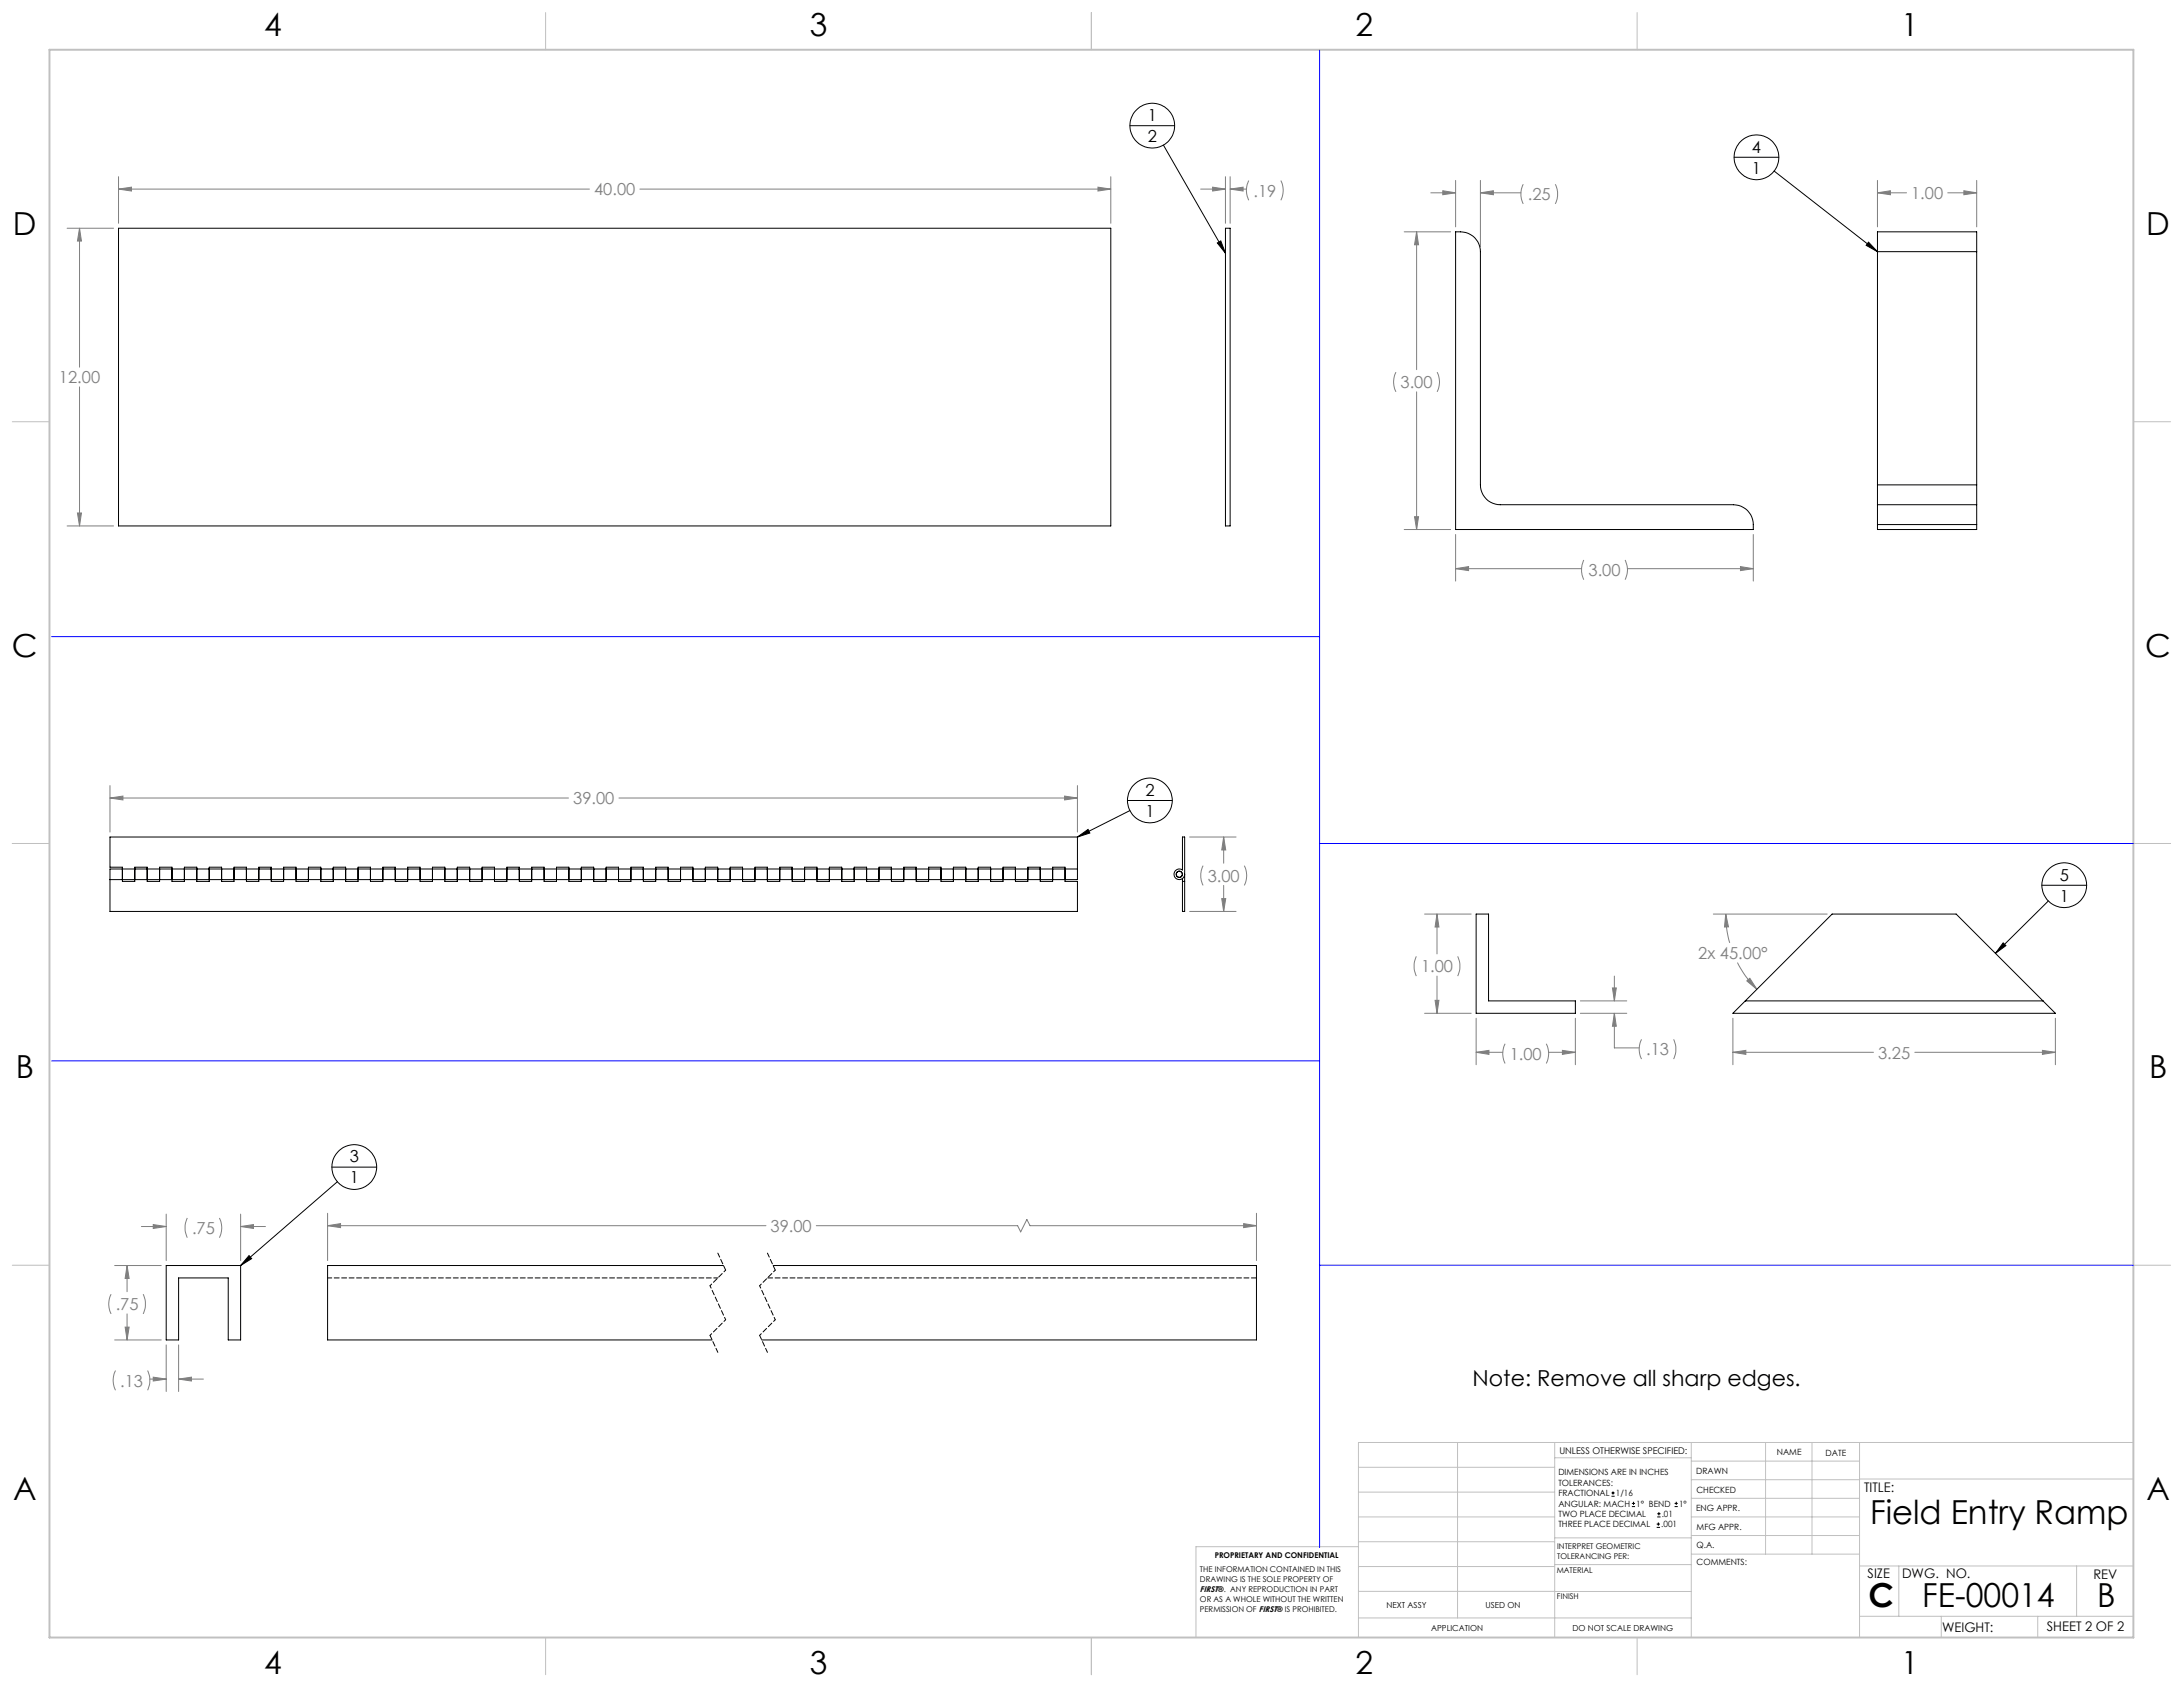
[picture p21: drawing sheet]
<svg xmlns="http://www.w3.org/2000/svg" width="559mm" height="432mm" viewBox="0 0 559 432" stroke-linecap="round" stroke-linejoin="round" font-family="sans-serif">
<defs><g id="words">
<g font-size="8.5">
<text x="478.7" y="390.1">Field Entry Ramp</text>
<text x="478.3" y="411.4">C</text>
<text x="492" y="411.3">FE-00014</text>
<text x="536.8" y="411.3">B</text>
</g>
<g font-size="8.1">
<text x="67.6" y="9.3">4</text>
<text x="207.3" y="9.3">3</text>
<text x="347" y="9.3">2</text>
<text x="486.7" y="9.3">1</text>
<text x="3.3" y="60.1">D</text>
<text x="549.4" y="60.1">D</text>
<text x="3" y="168">C</text>
<text x="549.1" y="168">C</text>
<text x="4" y="276">B</text>
<text x="550.1" y="276">B</text>
<text x="3.3" y="383.9">A</text>
<text x="549.4" y="383.9">A</text>
<text x="67.6" y="428.4">4</text>
<text x="207.3" y="428.4">3</text>
<text x="347" y="428.4">2</text>
<text x="486.7" y="428.4">1</text>
</g>
<text font-size="5.6" x="376.9" y="354.7">Note: Remove all sharp edges.</text>
<g font-size="4.2">
<text x="293.8" y="31">1</text>
<text x="293.8" y="36.4">2</text>
<text x="448.5" y="39.1">4</text>
<text x="448.5" y="44.5">1</text>
<text x="293.2" y="203.7">2</text>
<text x="293.2" y="209.1">1</text>
<text x="527.2" y="225.4">5</text>
<text x="527.2" y="230.8">1</text>
<text x="89.5" y="297.5">3</text>
<text x="89.5" y="302.9">1</text>
</g>
<g font-size="4.2" fill="#7f7f7f">
<text x="152.1" y="50">40.00</text>
<text x="320.9" y="50.3">.19</text>
<text x="391.1" y="51.3">.25</text>
<text x="489.2" y="50.9">1.00</text>
<text x="15.1" y="98.1">12.00</text>
<text x="358.5" y="99.4">3.00</text>
<text x="406.6" y="147.5">3.00</text>
<text x="146.7" y="205.8">39.00</text>
<text x="309.2" y="225.7">3.00</text>
<text x="434.7" y="245.5">2x 45.00°</text>
<text x="363.8" y="248.9">1.00</text>
<text x="386.5" y="271.3">1.00</text>
<text x="421.4" y="270.1">.13</text>
<text x="480.8" y="270.9">3.25</text>
<text x="49.1" y="315.8">.75</text>
<text x="197.3" y="315.3">39.00</text>
<text x="29.6" y="335.4">.75</text>
<text x="30.8" y="354.9">.13</text>
</g>
<g font-size="3.4">
<text x="477.2" y="381.9">TITLE:</text>
<text x="478.1" y="404">SIZE</text>
<text x="486.9" y="404">DWG. NO.</text>
<text x="535.9" y="404.1">REV</text>
<text x="497.1" y="417.7">WEIGHT:</text>
<text x="523.9" y="417.6">SHEET 2 OF 2</text>
</g>
<text font-size="2.4" x="399.2" y="372.1">UNLESS OTHERWISE SPECIFIED:</text>
<g font-size="2.2">
<text x="398.9" y="377.7">DIMENSIONS ARE IN INCHES</text>
<text x="434.2" y="377.3">DRAWN</text>
<text x="454.8" y="372.5">NAME</text>
<text x="467.3" y="372.6">DATE</text>
<text x="398.9" y="380.3">TOLERANCES:</text>
<text x="398.9" y="383">FRACTIONAL</text>
<text x="413.6" y="383">1/16</text>
<text x="434.3" y="382.2">CHECKED</text>
<text x="398.9" y="385.6">ANGULAR: MACH</text>
<text x="398.9" y="388.3">TWO PLACE DECIMAL</text>
<text x="418.9" y="385.6">1° BEND</text>
<text x="425.4" y="388.3">.01</text>
<text x="429.8" y="385.6">1°</text>
<text x="434.2" y="386.9">ENG APPR.</text>
<text x="398.9" y="390.9">THREE PLACE DECIMAL</text>
<text x="425.2" y="390.9">.001</text>
<text x="434.3" y="391.6">MFG APPR.</text>
<text x="434.3" y="396.3">Q.A.</text>
<text x="434.3" y="400.5">COMMENTS:</text>
</g>
<g font-size="2.1">
<text x="307.2" y="407.5">FIRST®. ANY REPRODUCTION IN PART</text>
<text x="354.9" y="411.6">NEXT ASSY</text>
<text x="380.3" y="411.6">USED ON</text>
<text x="366.3" y="417.4">APPLICATION</text>
<text x="402.5" y="417.5">DO NOT SCALE DRAWING</text>
</g>
<g font-size="2">
<text x="310.9" y="398.8">PROPRIETARY AND CONFIDENTIAL</text>
<text x="398.6" y="396.5">INTERPRET GEOMETRIC</text>
<text x="398.6" y="399">TOLERANCING PER:</text>
<text x="307.2" y="402.4">THE INFORMATION CONTAINED IN THIS</text>
<text x="307.2" y="404.9">DRAWING IS THE SOLE PROPERTY OF</text>
<text x="398.5" y="402.6">MATERIAL</text>
<text x="307.2" y="410">OR AS A WHOLE WITHOUT THE WRITTEN</text>
<text x="307.2" y="412.5">PERMISSION OF FIRST® IS PROHIBITED.</text>
<text x="398.6" y="409.4">FINISH</text>
</g>
</g></defs>
<g fill="none" stroke="#c0c0c0" stroke-width=".26">
<path d="M139.7 3.2v9.5M279.4 3.2v9.5M419.1 3.2v9.5M3.1 107.9h9.6M546.1 107.9h9.5M3.1 215.9h9.6M546.1 215.9h9.5M3.1 323.8h9.6M546.1 323.8h9.5M347.7 375.6h50.3M373.1 369.2v44.9M398 369.2v49.9"/>
<path d="M398 373.1h34.9M432.9 369.2v49.9M432.9 378.7h43.1M432.9 374h43.1M451.9 369.2v28.6M463.8 369.2v28.6M476 369.2v49.9M476 378.6h70.1M546.1 369.2h-198.4v49.9M347.7 394.6h50.3M347.7 388.3h50.3M347.7 381.9h50.3"/>
<path d="M347.7 395.9h-41.6v23.2M398 393.6h35M432.9 383.5h43.1M432.9 388.3h43.1M432.9 393h43.1M433 397.8h43M139.7 419.1v9.6M279.4 419.1v9.6M347.7 414.1h85.2M347.7 407.3l85.2 .1M347.7 401h50.3M398 400.5h35"/>
<path d="M419.1 419.1v9.6M476 413.7h70.1M476 400.8h70.1M486.1 400.8v12.9M496.9 413.7v5.4M521.6 413.7v5.4M531.6 400.8v12.9"/>
</g>
<path d="M12.7 12.7h533.4v406.4h-533.4z" fill="none" stroke="#c0c0c0" stroke-width=".5"/>
<g fill="none" stroke="#000" stroke-width=".26">
<path d="M289.2 32.2h11.5M297.8 37.1l15.9 27.7M443.9 40.3h11.4M454.1 43.8l26.5 20.6M311.6 62.2l.9-.5 1.2 3.1zM478.3 62l2.3 2.4-2.9-1.6zM275.8 214.2l2.7-1.9 .5 .9zM288.6 204.9h11.5M289.2 207.5l-13.4 6.7M522.7 226.6h11.4M524.3 230.6l-13.5 13.4M512.8 241.3l.7 .7-2.7 2z"/>
<path d="M84.9 298.7h11.5M86.4 302.5l-24.8 21.4M63.7 321.4l.7 .8-2.8 1.7z"/>
<circle cx="295" cy="32.2" r="5.7"/>
<circle cx="449.6" cy="40.3" r="5.7"/>
<circle cx="294.3" cy="204.9" r="5.7"/>
<circle cx="528.4" cy="226.6" r="5.7"/>
<circle cx="90.7" cy="298.7" r="5.7"/>
</g>
<g fill="none" stroke="#7f7f7f" stroke-width=".26">
<path d="M17.2 58.4h11.9M20.4 58.4l.4 3.3h-1zM20.4 58.4v35.6M30.3 48.4l3.4-.5v1zM30.3 45.2v11.9M30.3 48.4h120.6M163.8 48.4h120.5M281.1 47.9l3.2 .5-3.2 .5zM284.3 45.2v11.9M307.3 48.4h6.4M310.4 47.9l3.3 .5-3.3 .5zM313.7 45.2v11.9"/>
<path d="M314.9 48.4l3.3-.5v1zM314.9 48.4h4.2M314.9 45.2v11.9M319.7 46.2l-.4 1-.2 1.3 .2 1.8 .4 1M327.9 46.2l.4 1 .2 1.3-.2 1.8-.4 1M359.4 59.3h11.9M362.6 59.3l.5 3.4h-1zM362.6 59.3v35.3M366.3 49.4h6.3M369.3 48.8l3.3 .6-3.3 .4zM372.6 46.2v11.9M379 49.4l3.3-.6v1z"/>
<path d="M379 46.2v16.9M379 49.4h10.3M389.9 47.2a5.5 5.5 0 0 0 0 5M398.1 47.2a5.5 5.5 0 0 1 0 5M480.6 49.4l3.3-.6v1zM480.6 49.4h7.4M480.6 46.2v11.9M498.6 49.4h7.4M502.7 48.8l3.3 .6-3.3 .4zM506 46.2v11.9M20.4 99v35.6M357.3 95.2l-.4 1-.2 1.4 .2 1.7 .4 1"/>
<path d="M367.9 95.2l.4 1 .2 1.4-.2 1.7-.4 1M362.6 100.3v35.2M17.2 134.6h11.9M19.8 131.3h1l-.4 3.3zM359.4 135.5h11.9M362.1 132.3h1l-.5 3.2zM372.6 136.8v11.9M448.8 136.8v11.9M372.6 145.6l3.3-.6v1zM372.6 145.6h32.2M405.4 143.3l-.2 .7a5.7 5.7 0 0 0 .2 4.4M416 143.3l.3 1a5.5 5.5 0 0 1-.3 4.1"/>
<path d="M416.6 145.6h32.2M445.5 145l3.3 .6-3.3 .4zM28.2 204.3l3.3-.5v1zM28.2 201.1v11.9M28.2 204.3h117.3M158.4 204.3h117.4M272.5 203.8l3.3 .5-3.3 .5zM275.8 201.1v11.9M304.5 214.2h11.9M313.2 214.2l.6 3.4h-1.1zM313.2 214.2v6.7M304.5 233.3h11.9"/>
<path d="M308 221.6a5.6 5.6 0 0 0 0 5M312.7 230h1.1l-.6 3.3zM313.2 226.6v6.7M318.5 221.6l.4 1 .2 1.3-.2 1.7-.4 1M364.7 234h11.9M367.8 234l.5 3.3h-1zM367.8 234v10.2M438.6 234h29.1M441.7 234l.8 3.2-1.1 .1zM441.7 234l.2 3 .9 4.3M362.5 244.8l-.5 2v1.4l.5 1.6M364.7 259.4h11.9"/>
<path d="M367.3 256h1l-.5 3.4zM367.8 249.8v9.6M373.1 244.8l.6 2v1.4l-.6 1.6M404.5 259.4h11.9M404.5 256.2h11.9M412.8 252.9h.9l-.5 3.3zM413.2 259.4l.5 3.3h-.9zM413.2 259.4v8.8h6.4M413.2 249.8v6.4M444.7 246.4l2 3.3 3 3.5M447.1 251.1l.8-.7 1.8 2.8zM377.9 269.3l3.2-.4v1z"/>
<path d="M377.9 260.6v11.9M377.9 269.3h6.8M385.3 267.2l-.4 .9-.2 1.4 .2 1.7 .4 1M395.8 267.2l.4 .9 .2 1.4-.2 1.7-.4 1M396.4 269.3h6.9M399.9 268.9l3.4 .4-3.4 .6zM403.3 260.6v11.9M420.2 266l-.4 1-.2 1.4 .2 1.7 .4 1M428.4 266l.6 2-.1 1.4-.5 1.7M443.6 269.3l3.3-.4v1zM443.6 269.3h36M443.6 260.6v11.9"/>
<path d="M490.1 269.3h36M522.8 268.9l3.3 .4-3.3 .6zM526.1 260.6v11.9M36.2 313.9h6.3M39.2 313.4l3.3 .5-3.3 .5zM42.5 310.8v11.9M47.9 311.7l-.5 2v1.4l.5 1.7M56.2 311.7l.4 1 .2 1.4-.2 1.7-.4 1M61.6 313.9l3.3-.5v1zM61.6 310.8v11.9M61.6 313.9h6.3M83.9 313.7l3.3-.5v1z"/>
<path d="M83.9 310.6v12.1M83.9 313.7h112.2M209 313.7h51.5l.8 1.6 1.6-3.2 .8 1.6h57.9M318.3 313.2l3.3 .5-3.3 .5zM321.6 310.6v12.1M28.4 331.3l-.4 .9-.2 1.4 .2 1.7 .4 1M29.4 323.9h11.9M32 339.7h1.1l-.6 3.3zM32.5 323.9l.6 3.3h-1.1zM32.5 323.9v6.7M32.5 336.3v6.7M36.7 331.3l.5 2v1.3l-.5 1.7"/>
<path d="M29.4 343h11.9M29.6 350.8l-.4 1-.2 1.3 .2 1.8 .4 .9M37.8 350.8l.5 2v1.4l-.5 1.6M38.4 353h4.1M39.2 352.5l3.3 .5-3.3 .5zM42.5 344.2v12M45.7 353l3.3-.5v1zM45.7 344.2v12M45.7 353h6.4"/>
</g>
<path d="M183.7 320.7l2 4.4M196.4 320.7l2 4.4M181.7 341.8l2 4.3M194.4 341.8l2 4.3" fill="none" stroke="#000" stroke-width=".26" stroke-dasharray="1.3 .6" stroke-dashoffset=".1"/>
<path d="M185.7 325.1l-4 4M185.7 337.8l-4 4M198.4 325.1l-4 4M198.4 337.8l-4 4" fill="none" stroke="#000" stroke-width=".26" stroke-dasharray="1.3 .6" stroke-dashoffset=".7"/>
<path d="M181.7 329.1l4 8.7M194.4 329.1l4 8.7" fill="none" stroke="#000" stroke-width=".26" stroke-dasharray="1.3 .6" stroke-dashoffset=".6"/>
<path d="M337.8 12.8v383.3M13.2 162.9h324.6M337.8 215.9h208.3M13.2 271.5h324.6M337.8 323.8h208.3" fill="none" stroke="#00f" stroke-width=".26"/>
<path d="M311.6 62.2l.9-.5 1.2 3.1zM63.7 321.4l.7 .8-2.8 1.7zM478.3 62l2.3 2.4-2.9-1.6zM512.8 241.3l.7 .7-2.7 2zM275.8 214.2l2.7-1.9 .5 .9z" fill="#000"/>
<path d="M30.3 48.4l3.4-.5v1zM281.1 47.9l3.2 .5-3.2 .5zM19.8 131.3h1l-.4 3.3zM20.4 58.4l.4 3.3h-1zM314.9 48.4l3.3-.5v1zM310.4 47.9l3.3 .5-3.3 .5zM61.6 313.9l3.3-.5v1zM39.2 313.4l3.3 .5-3.3 .5zM32.5 323.9l.6 3.3h-1.1zM32 339.7h1.1l-.6 3.3zM39.2 352.5l3.3 .5-3.3 .5zM45.7 353l3.3-.5v1zM83.9 313.7l3.3-.5v1zM318.3 313.2l3.3 .5-3.3 .5zM362.6 59.3l.5 3.4h-1zM362.1 132.3h1l-.5 3.2zM379 49.4l3.3-.6v1zM369.3 48.8l3.3 .6-3.3 .4zM372.6 145.6l3.3-.6v1zM445.5 145l3.3 .6-3.3 .4zM502.7 48.8l3.3 .6-3.3 .4zM480.6 49.4l3.3-.6v1zM367.3 256h1l-.5 3.4zM367.8 234l.5 3.3h-1zM377.9 269.3l3.2-.4v1zM399.9 268.9l3.4 .4-3.4 .6zM412.8 252.9h.9l-.5 3.3zM413.2 259.4l.5 3.3h-.9zM443.6 269.3l3.3-.4v1zM522.8 268.9l3.3 .4-3.3 .6zM441.7 234l.8 3.2-1.1 .1zM447.1 251.1l.8-.7 1.8 2.8zM28.2 204.3l3.3-.5v1zM272.5 203.8l3.3 .5-3.3 .5zM313.2 214.2l.6 3.4h-1.1zM312.7 230h1.1l-.6 3.3z" fill="#7f7f7f"/>
<g fill="none" stroke="#000" stroke-width=".26">
<path d="M30.3 58.4h254v76.2h-254zM313.7 58.4h1.2v76.2h-1.2zM372.6 59.3a5.3 5.3 0 0 1 6.4 5.1v59.7a5.1 5.1 0 0 0 5 5.1h59.7a5.3 5.3 0 0 1 5.1 6.3h-76.2zM480.6 59.3h25.4v76.2h-25.4zM480.6 64.4h25.4M480.6 129.2h25.4M480.6 134.3h25.4M480.6 124.1h25.4M31.3 222.4v2.7M31.3 222.4v-.4h-3.1v-7.8h247.6v10.9h-247.6M37.7 222.4v2.7M37.7 222.4v-.4h-3.2v3.6h-3.2v-.5"/>
<path d="M44 222.4v2.7M44 222.4v-.4h-3.1v3.6h-3.2v-.5M50.4 222.4v2.7M50.4 222.4v-.4h-3.2v3.6h-3.2v-.5M56.7 222.4v2.7M56.7 222.4v-.4h-3.1v3.6h-3.2v-.5M63.1 222.4v2.7M63.1 222.4v-.4h-3.2v3.6h-3.2v-.5M69.4 222.4v2.7M69.4 222.4v-.4h-3.1v3.6h-3.2v-.5M75.8 222.4v2.7M75.8 222.4v-.4h-3.2v3.6h-3.2v-.5"/>
<path d="M82.1 222.4v2.7M82.1 222.4v-.4h-3.1v3.6h-3.2v-.5M88.5 222.4v2.7M88.5 222.4v-.4h-3.2v3.6h-3.2v-.5M94.8 222.4v2.7M94.8 222.4v-.4h-3.1v3.6h-3.2v-.5M101.2 222.4v2.7M101.2 222.4v-.4h-3.2v3.6h-3.2v-.5M107.5 222.4v2.7M107.5 222.4v-.4h-3.1v3.6h-3.2v-.5M113.9 222.4v2.7M113.9 222.4v-.4h-3.2v3.6h-3.2v-.5"/>
<path d="M120.2 222.4v2.7M120.2 222.4v-.4h-3.1v3.6h-3.2v-.5M126.6 222.4v2.7M126.6 222.4v-.4h-3.2v3.6h-3.2v-.5M132.9 222.4v2.7M132.9 222.4v-.4h-3.1v3.6h-3.2v-.5M139.3 222.4v2.7M139.3 222.4v-.4h-3.2v3.6h-3.2v-.5M145.6 222.4v2.7M145.6 222.4v-.4h-3.1v3.6h-3.2v-.5M152 222.4v2.7M152 222.4v-.4h-3.2v3.6h-3.2v-.5"/>
<path d="M158.3 222.4v2.7M158.3 222.4v-.4h-3.1v3.6h-3.2v-.5M164.7 222.4v2.7M164.7 222.4v-.4h-3.2v3.6h-3.2v-.5M171 222.4v2.7M171 222.4v-.4h-3.1v3.6h-3.2v-.5M177.4 222.4v2.7M177.4 222.4v-.4h-3.2v3.6h-3.2v-.5M183.7 222.4v2.7M183.7 222.4v-.4h-3.1v3.6h-3.2v-.5M190.1 222.4v2.7M190.1 222.4v-.4h-3.2v3.6h-3.2v-.5"/>
<path d="M196.4 222.4v2.7M196.4 222.4v-.4h-3.1v3.6h-3.2v-.5M202.8 222.4v2.7M202.8 222.4v-.4h-3.2v3.6h-3.2v-.5M209.1 222.4v2.7M209.1 222.4v-.4h-3.1v3.6h-3.2v-.5M215.5 222.4v2.7M215.5 222.4v-.4h-3.2v3.6h-3.2v-.5M221.8 222.4v2.7M221.8 222.4v-.4h-3.1v3.6h-3.2v-.5M228.2 222.4v2.7M228.2 222.4v-.4h-3.2v3.6h-3.2v-.5"/>
<path d="M234.5 222.4v2.7M234.5 222.4v-.4h-3.1v3.6h-3.2v-.5M240.9 222.4v2.7M240.9 222.4v-.4h-3.2v3.6h-3.2v-.5M247.2 222.4v2.7M247.2 222.4v-.4h-3.1v3.6h-3.2v-.5M253.6 222.4v2.7M253.6 222.4v-.4h-3.2v3.6h-3.2v-.5M259.9 222.4v2.7M259.9 222.4v-.4h-3.1v3.6h-3.2v-.5M266.3 222.4v2.7M266.3 222.4v-.4h-3.2v3.6h-3.2v-.5"/>
<path d="M272.6 222.4v2.7M272.6 222.4v-.4h-3.1v3.6h-3.2v-.5M275.8 222.4h-247.6v10.9h247.6v-7.7h-3.2v-.5M302.7 225.6h.5M303.2 223.8a1.37 1.37 0 0 1-1.6 1.3 1.37 1.37 0 0 1-1-1.9 1.37 1.37 0 0 1 2.1-.5v-8.5h.5v19.1h-.5v-8.4M377.9 234h3.1v22.2h22.3v3.2h-25.4zM469 234h31.7l25.4 25.4h-82.5zM446.8 256.2h76.2M42.5 323.9h19.1v19.1h-3.2v-15.9h-12.7v15.9h-3.2zM185.2 323.9h-101.3v19.1h98.4M197.9 323.9h123.7v19.1h-126.6M412.5 383h.8"/>
<path d="M412.5 382.1h.8M412.9 381.7v.9M417.7 385.6h.8M417.7 384.8h.8M418.1 384.4v.8M424.1 390.9h.8M424.1 390.1h.8M424.2 388.3h.9M424.2 387.5h.9M424.5 389.7v.8M424.6 387v.9M428.7 385.6h.8"/>
<path d="M428.7 384.8h.8M429.1 384.4v.8"/>
<circle cx="301.9" cy="223.8" r=".8"/>
</g>
<path d="M196.4 327.1h125.3" fill="none" stroke="#000" stroke-width=".26" stroke-dasharray="1.3 .6" stroke-dashoffset="-.1"/>
<path d="M83.9 327.1h99.8" fill="none" stroke="#000" stroke-width=".26" stroke-dasharray="1.3 .6" stroke-dashoffset=".2"/>
<use href="#words"/>
</svg>
